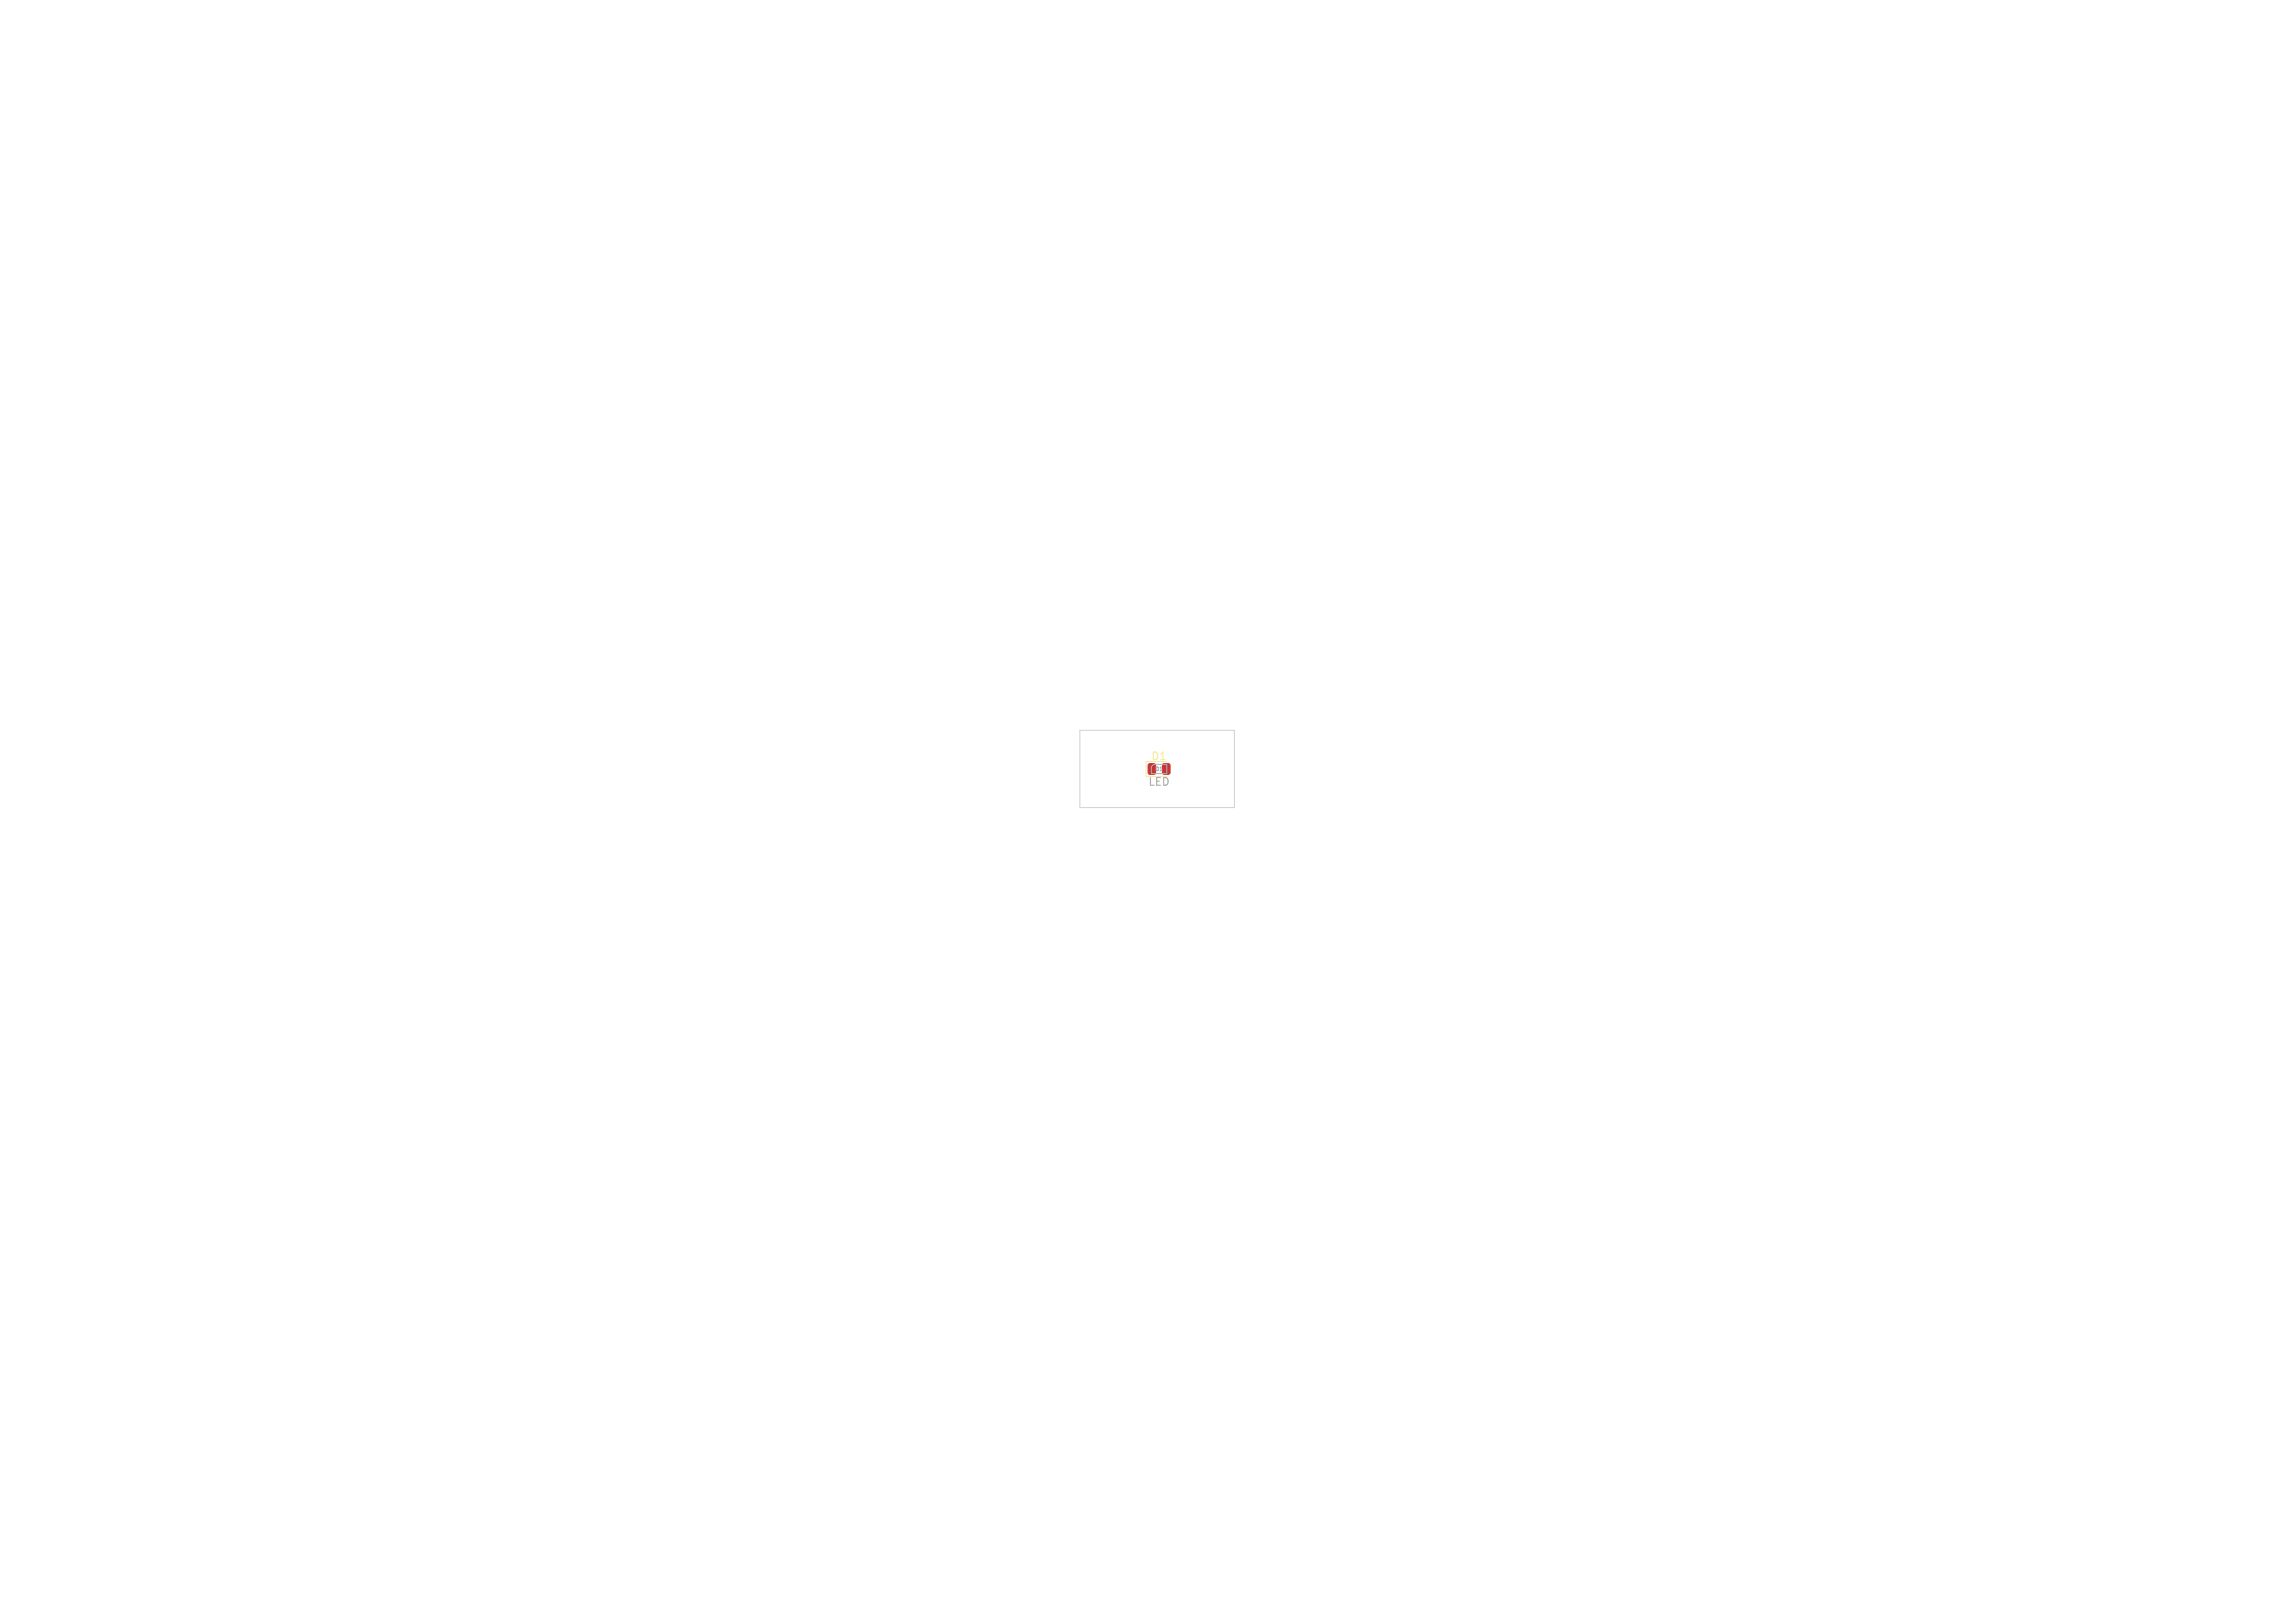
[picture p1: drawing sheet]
<svg xmlns="http://www.w3.org/2000/svg" width="297mm" height="210mm" viewBox="0 0 297 210" stroke-linecap="round" stroke-linejoin="round" font-family="sans-serif">
<defs><g id="words">
<text font-size="1.4" fill="#afafaf" x="148.5" y="101.9">LED</text>
<text font-size="1.4" fill="#f2eda1" x="148.9" y="98.6">D1</text>
<text font-size=".7" fill="#afafaf" x="149.4" y="99.9">D1</text>
</g></defs>
<g fill="#c83434" stroke="#c83434" stroke-width=".13">
<path d="M148.6 98.9l.7-.1 .2 .2v1l-.1 .2h-.6l-.2-.2z"/>
<path d="M150.5 98.9l.7-.1 .2 .2v1l-.1 .2h-.6l-.2-.2z"/>
</g>
<path d="M151 98.5h-2.7v2h2.7" fill="none" stroke="#f2eda1" stroke-width=".13"/>
<path d="M139.7 94.5h20v10h-20z" fill="none" stroke="#d0d2cd" stroke-width=".13"/>
<path d="M149.3 98.9h1.7v1.2h-2v-.9z" fill="none" stroke="#afafaf" stroke-width=".13"/>
<use href="#words"/>
</svg>
